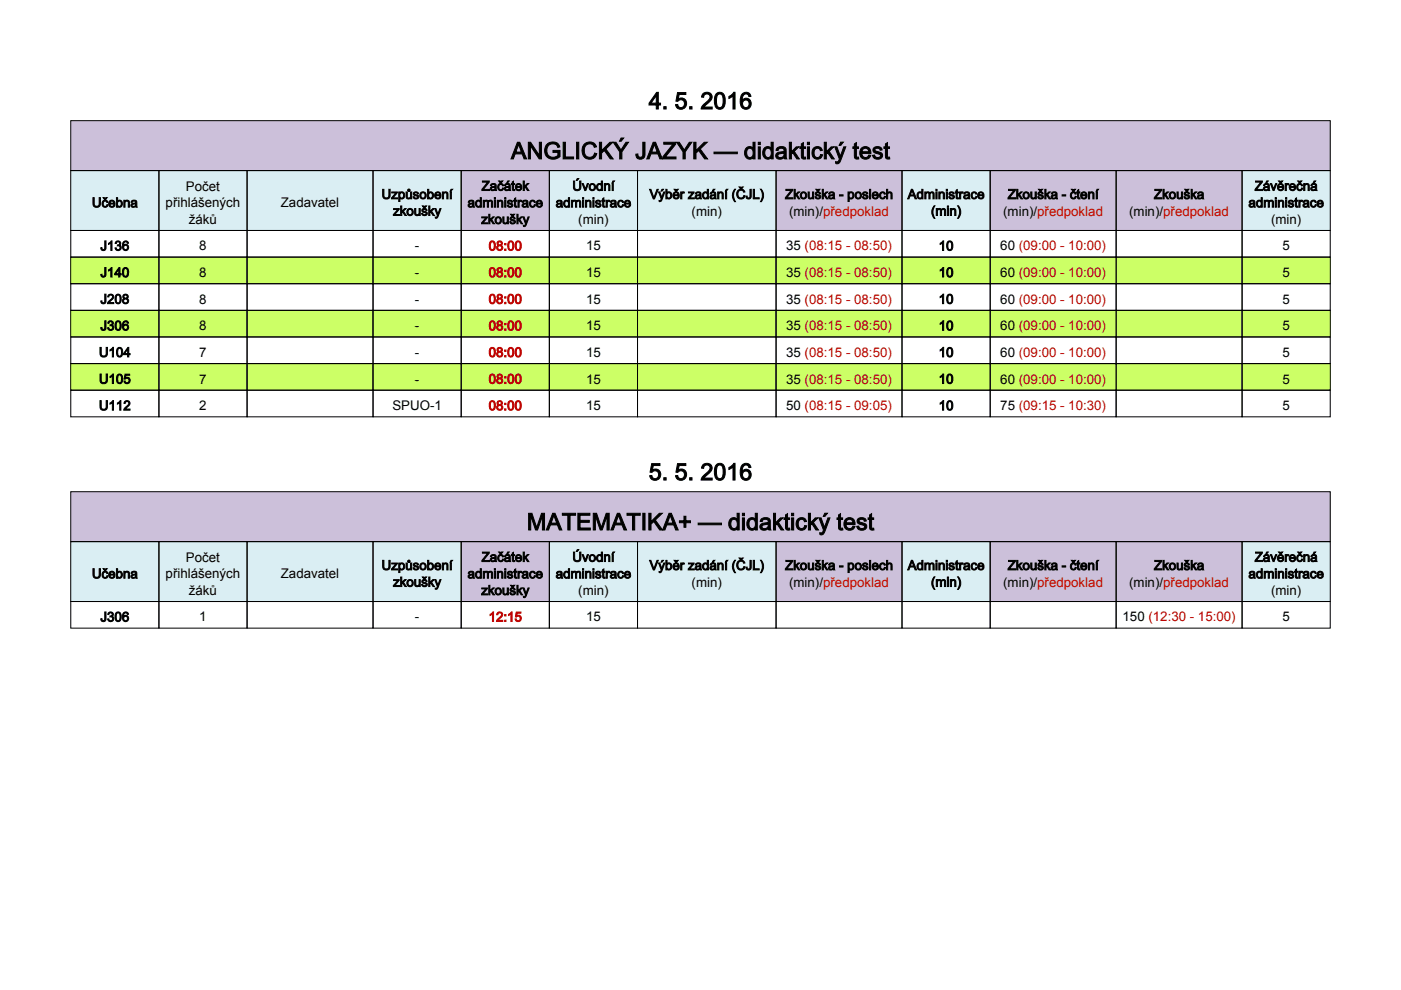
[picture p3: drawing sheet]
<svg xmlns="http://www.w3.org/2000/svg" width="297mm" height="210mm" viewBox="0 0 297 210" stroke-linecap="round" stroke-linejoin="round" font-family="sans-serif">
<defs><g id="words">
<g font-size="4.9">
<text x="137.5" y="23.1">4. 5. 2016</text>
<text x="108.3" y="33.7">ANGLICKÝ JAZYK — didaktický test</text>
<text x="137.5" y="101.8">5. 5. 2016</text>
<text x="111.7" y="112.4">MATEMATIKA+ — didaktický test</text>
</g>
<g font-size="2.8">
<text x="39.4" y="40.4">Počet</text>
<text x="102.1" y="40.4">Začátek</text>
<text x="121.4" y="40.4">Úvodní</text>
<text x="266" y="40.4">Závěrečná</text>
<text x="19.5" y="43.9">Učebna</text>
<text x="35.1" y="43.9">přihlášených</text>
<text x="40.1" y="47.5">žáků</text>
<text x="59.5" y="43.9">Zadavatel</text>
<text x="80.9" y="42.2">Uzpůsobení</text>
<text x="83.3" y="45.7">zkoušky</text>
<text x="99.1" y="43.9">administrace</text>
<text x="102" y="47.5">zkoušky</text>
<text x="117.8" y="43.9">administrace</text>
<text x="122.6" y="47.5">(min)</text>
<text x="137.7" y="42.2">Výběr zadání (ČJL)</text>
<text x="146.6" y="45.7">(min)</text>
<text x="166.4" y="42.2">Zkouška - poslech</text>
<text x="167.3" y="45.7">(min)/předpoklad</text>
<text x="192.4" y="42.2">Administrace</text>
<text x="197.4" y="45.7">(min)</text>
<text x="212.7" y="45.7">(min)/předpoklad</text>
<text x="213.7" y="42.2">Zkouška - čtení</text>
<text x="239.4" y="45.7">(min)/předpoklad</text>
<text x="244.7" y="42.2">Zkouška</text>
<text x="264.7" y="43.9">administrace</text>
<text x="269.5" y="47.5">(min)</text>
<text x="21.3" y="53.1">J136</text>
<text x="42.3" y="53.1">8</text>
<text x="88" y="53.1">-</text>
<text x="124.3" y="53.1">15</text>
<text x="166.7" y="53.1">35 (08:15 - 08:50)</text>
<text x="199" y="53.1">10</text>
<text x="212.1" y="53.1">60 (09:00 - 10:00)</text>
<text x="271.9" y="53.1">5</text>
<text x="21.3" y="58.7">J140</text>
<text x="42.3" y="58.7">8</text>
<text x="88" y="58.7">-</text>
<text x="124.3" y="58.7">15</text>
<text x="166.7" y="58.7">35 (08:15 - 08:50)</text>
<text x="199" y="58.7">10</text>
<text x="212.1" y="58.7">60 (09:00 - 10:00)</text>
<text x="271.9" y="58.7">5</text>
<text x="21.3" y="64.4">J208</text>
<text x="42.3" y="64.4">8</text>
<text x="88" y="64.4">-</text>
<text x="124.3" y="64.4">15</text>
<text x="166.7" y="64.4">35 (08:15 - 08:50)</text>
<text x="199" y="64.4">10</text>
<text x="212.1" y="64.4">60 (09:00 - 10:00)</text>
<text x="271.9" y="64.4">5</text>
<text x="21.3" y="70">J306</text>
<text x="42.3" y="70">8</text>
<text x="88" y="70">-</text>
<text x="124.3" y="70">15</text>
<text x="166.7" y="70">35 (08:15 - 08:50)</text>
<text x="199" y="70">10</text>
<text x="212.1" y="70">60 (09:00 - 10:00)</text>
<text x="271.9" y="70">5</text>
<text x="21" y="75.7">U104</text>
<text x="42.3" y="75.7">7</text>
<text x="88" y="75.7">-</text>
<text x="124.3" y="75.7">15</text>
<text x="166.7" y="75.7">35 (08:15 - 08:50)</text>
<text x="199" y="75.7">10</text>
<text x="212.1" y="75.7">60 (09:00 - 10:00)</text>
<text x="271.9" y="75.7">5</text>
<text x="21" y="81.3">U105</text>
<text x="42.3" y="81.3">7</text>
<text x="88" y="81.3">-</text>
<text x="124.3" y="81.3">15</text>
<text x="166.7" y="81.3">35 (08:15 - 08:50)</text>
<text x="199" y="81.3">10</text>
<text x="212.1" y="81.3">60 (09:00 - 10:00)</text>
<text x="271.9" y="81.3">5</text>
<text x="21" y="87">U112</text>
<text x="42.3" y="87">2</text>
<text x="83.2" y="87">SPUO-1</text>
<text x="124.3" y="87">15</text>
<text x="166.7" y="87">50 (08:15 - 09:05)</text>
<text x="199" y="87">10</text>
<text x="212.1" y="87">75 (09:15 - 10:30)</text>
<text x="271.9" y="87">5</text>
<text x="39.4" y="119.1">Počet</text>
<text x="102.1" y="119.1">Začátek</text>
<text x="121.4" y="119.1">Úvodní</text>
<text x="266" y="119.1">Závěrečná</text>
<text x="19.5" y="122.6">Učebna</text>
<text x="35.1" y="122.6">přihlášených</text>
<text x="59.5" y="122.6">Zadavatel</text>
<text x="80.9" y="120.8">Uzpůsobení</text>
<text x="83.3" y="124.4">zkoušky</text>
<text x="99.1" y="122.6">administrace</text>
<text x="117.8" y="122.6">administrace</text>
<text x="137.7" y="120.8">Výběr zadání (ČJL)</text>
<text x="146.6" y="124.4">(min)</text>
<text x="166.4" y="120.8">Zkouška - poslech</text>
<text x="167.3" y="124.4">(min)/předpoklad</text>
<text x="192.4" y="120.8">Administrace</text>
<text x="197.4" y="124.4">(min)</text>
<text x="212.7" y="124.4">(min)/předpoklad</text>
<text x="213.7" y="120.8">Zkouška - čtení</text>
<text x="239.4" y="124.4">(min)/předpoklad</text>
<text x="244.7" y="120.8">Zkouška</text>
<text x="264.7" y="122.6">administrace</text>
<text x="21.3" y="131.8">J306</text>
<text x="40.1" y="126.1">žáků</text>
<text x="42.3" y="131.8">1</text>
<text x="88" y="131.8">-</text>
<text x="102" y="126.1">zkoušky</text>
<text x="122.6" y="126.1">(min)</text>
<text x="124.3" y="131.8">15</text>
<text x="238" y="131.8">150 (12:30 - 15:00)</text>
<text x="269.5" y="126.1">(min)</text>
<text x="271.9" y="131.8">5</text>
</g>
<g font-size="2.8" fill="#c00000">
<text x="103.6" y="53.1">08:00</text>
<text x="103.6" y="58.7">08:00</text>
<text x="103.6" y="64.4">08:00</text>
<text x="103.6" y="70">08:00</text>
<text x="103.6" y="75.7">08:00</text>
<text x="103.6" y="81.3">08:00</text>
<text x="103.6" y="87">08:00</text>
<text x="103.6" y="131.8">12:15</text>
</g>
</g></defs>
<path d="M15 25.6h267v10.6h-267z" fill="#ccc0da"/>
<g fill="#daeef3">
<path d="M15 36.2h18.7v12.7h-18.7z"/>
<path d="M33.7 36.2h18.7v12.7h-18.7z"/>
<path d="M52.4 36.2h26.7v12.7h-26.7z"/>
<path d="M79.1 36.2h18.7v12.7h-18.7z"/>
</g>
<path d="M97.8 36.2h18.7v12.7h-18.7z" fill="#ccc0da"/>
<g fill="#daeef3">
<path d="M116.5 36.2h18.7v12.7h-18.7z"/>
<path d="M135.2 36.2h29.3v12.7h-29.3z"/>
</g>
<path d="M164.5 36.2h26.7v12.7h-26.7z" fill="#ccc0da"/>
<path d="M191.2 36.2h18.7v12.7h-18.7z" fill="#daeef3"/>
<g fill="#ccc0da">
<path d="M209.9 36.2h26.7v12.7h-26.7z"/>
<path d="M236.6 36.2h26.7v12.7h-26.7z"/>
</g>
<path d="M263.3 36.2h18.7v12.7h-18.7z" fill="#daeef3"/>
<g fill="#fff">
<path d="M15 48.9h18.7v5.6h-18.7z"/>
<path d="M33.7 48.9h18.7v5.6h-18.7z"/>
<path d="M52.4 48.9h26.7v5.6h-26.7z"/>
<path d="M79.1 48.9h18.7v5.6h-18.7z"/>
<path d="M97.8 48.9h18.7v5.6h-18.7z"/>
<path d="M116.5 48.9h18.7v5.6h-18.7z"/>
<path d="M135.2 48.9h29.3v5.6h-29.3z"/>
<path d="M164.5 48.9h26.7v5.6h-26.7z"/>
<path d="M191.2 48.9h18.7v5.6h-18.7z"/>
<path d="M209.9 48.9h26.7v5.6h-26.7z"/>
<path d="M236.6 48.9h26.7v5.6h-26.7z"/>
<path d="M263.3 48.9h18.7v5.6h-18.7z"/>
</g>
<g fill="#cf6">
<path d="M15 54.5h18.7v5.7h-18.7z"/>
<path d="M33.7 54.5h18.7v5.7h-18.7z"/>
<path d="M52.4 54.5h26.7v5.7h-26.7z"/>
<path d="M79.1 54.5h18.7v5.7h-18.7z"/>
<path d="M97.8 54.5h18.7v5.7h-18.7z"/>
<path d="M116.5 54.5h18.7v5.7h-18.7z"/>
<path d="M135.2 54.5h29.3v5.7h-29.3z"/>
<path d="M164.5 54.5h26.7v5.7h-26.7z"/>
<path d="M191.2 54.5h18.7v5.7h-18.7z"/>
<path d="M209.9 54.5h26.7v5.7h-26.7z"/>
<path d="M236.6 54.5h26.7v5.7h-26.7z"/>
<path d="M263.3 54.5h18.7v5.7h-18.7z"/>
</g>
<g fill="#fff">
<path d="M15 60.2h18.7v5.6h-18.7z"/>
<path d="M33.7 60.2h18.7v5.6h-18.7z"/>
<path d="M52.4 60.2h26.7v5.6h-26.7z"/>
<path d="M79.1 60.2h18.7v5.6h-18.7z"/>
<path d="M97.8 60.2h18.7v5.6h-18.7z"/>
<path d="M116.5 60.2h18.7v5.6h-18.7z"/>
<path d="M135.2 60.2h29.3v5.6h-29.3z"/>
<path d="M164.5 60.2h26.7v5.6h-26.7z"/>
<path d="M191.2 60.2h18.7v5.6h-18.7z"/>
<path d="M209.9 60.2h26.7v5.6h-26.7z"/>
<path d="M236.6 60.2h26.7v5.6h-26.7z"/>
<path d="M263.3 60.2h18.7v5.6h-18.7z"/>
</g>
<g fill="#cf6">
<path d="M15 65.8h18.7v5.6h-18.7z"/>
<path d="M33.7 65.8h18.7v5.6h-18.7z"/>
<path d="M52.4 65.8h26.7v5.6h-26.7z"/>
<path d="M79.1 65.8h18.7v5.6h-18.7z"/>
<path d="M97.8 65.8h18.7v5.6h-18.7z"/>
<path d="M116.5 65.8h18.7v5.6h-18.7z"/>
<path d="M135.2 65.8h29.3v5.6h-29.3z"/>
<path d="M164.5 65.8h26.7v5.6h-26.7z"/>
<path d="M191.2 65.8h18.7v5.6h-18.7z"/>
<path d="M209.9 65.8h26.7v5.6h-26.7z"/>
<path d="M236.6 65.8h26.7v5.6h-26.7z"/>
<path d="M263.3 65.8h18.7v5.6h-18.7z"/>
</g>
<g fill="#fff">
<path d="M15 71.4h18.7v5.7h-18.7z"/>
<path d="M33.7 71.4h18.7v5.7h-18.7z"/>
<path d="M52.4 71.4h26.7v5.7h-26.7z"/>
<path d="M79.1 71.4h18.7v5.7h-18.7z"/>
<path d="M97.8 71.4h18.7v5.7h-18.7z"/>
<path d="M116.5 71.4h18.7v5.7h-18.7z"/>
<path d="M135.2 71.4h29.3v5.7h-29.3z"/>
<path d="M164.5 71.4h26.7v5.7h-26.7z"/>
<path d="M191.2 71.4h18.7v5.7h-18.7z"/>
<path d="M209.9 71.4h26.7v5.7h-26.7z"/>
<path d="M236.6 71.4h26.7v5.7h-26.7z"/>
<path d="M263.3 71.4h18.7v5.7h-18.7z"/>
</g>
<g fill="#cf6">
<path d="M15 77.1h18.7v5.6h-18.7z"/>
<path d="M33.7 77.1h18.7v5.6h-18.7z"/>
<path d="M52.4 77.1h26.7v5.6h-26.7z"/>
<path d="M79.1 77.1h18.7v5.6h-18.7z"/>
<path d="M97.8 77.1h18.7v5.6h-18.7z"/>
<path d="M116.5 77.1h18.7v5.6h-18.7z"/>
<path d="M135.2 77.1h29.3v5.6h-29.3z"/>
<path d="M164.5 77.1h26.7v5.6h-26.7z"/>
<path d="M191.2 77.1h18.7v5.6h-18.7z"/>
<path d="M209.9 77.1h26.7v5.6h-26.7z"/>
<path d="M236.6 77.1h26.7v5.6h-26.7z"/>
<path d="M263.3 77.1h18.7v5.6h-18.7z"/>
</g>
<g fill="#fff">
<path d="M15 82.7h18.7v5.7h-18.7z"/>
<path d="M33.7 82.7h18.7v5.7h-18.7z"/>
<path d="M52.4 82.7h26.7v5.7h-26.7z"/>
<path d="M79.1 82.7h18.7v5.7h-18.7z"/>
<path d="M97.8 82.7h18.7v5.7h-18.7z"/>
<path d="M116.5 82.7h18.7v5.7h-18.7z"/>
<path d="M135.2 82.7h29.3v5.7h-29.3z"/>
<path d="M164.5 82.7h26.7v5.7h-26.7z"/>
<path d="M191.2 82.7h18.7v5.7h-18.7z"/>
<path d="M209.9 82.7h26.7v5.7h-26.7z"/>
<path d="M236.6 82.7h26.7v5.7h-26.7z"/>
<path d="M263.3 82.7h18.7v5.7h-18.7z"/>
</g>
<g fill="none" stroke="#000" stroke-width=".21">
<path d="M15 25.6h267v10.6h-267zM15 36.2h18.7v12.7h-18.7zM33.7 36.2h18.7v12.7h-18.7zM52.4 36.2h26.7v12.7h-26.7zM79.1 36.2h18.7v12.7h-18.7zM97.8 36.2h18.7v12.7h-18.7zM116.5 36.2h18.7v12.7h-18.7zM135.2 36.2h29.3v12.7h-29.3zM164.5 36.2h26.7v12.7h-26.7zM191.2 36.2h18.7v12.7h-18.7zM209.9 36.2h26.7v12.7h-26.7zM236.6 36.2h26.7v12.7h-26.7z"/>
<path d="M263.3 36.2h18.7v12.7h-18.7zM15 48.9h18.7v5.6h-18.7zM15 54.5h18.7v5.7h-18.7zM33.7 48.9h18.7v5.6h-18.7zM33.7 54.5h18.7v5.7h-18.7zM52.4 48.9h26.7v5.6h-26.7zM52.4 54.5h26.7v5.7h-26.7zM79.1 48.9h18.7v5.6h-18.7zM79.1 54.5h18.7v5.7h-18.7zM97.8 48.9h18.7v5.6h-18.7zM97.8 54.5h18.7v5.7h-18.7zM116.5 48.9h18.7v5.6h-18.7z"/>
<path d="M116.5 54.5h18.7v5.7h-18.7zM135.2 48.9h29.3v5.6h-29.3zM135.2 54.5h29.3v5.7h-29.3zM164.5 48.9h26.7v5.6h-26.7zM164.5 54.5h26.7v5.7h-26.7zM191.2 48.9h18.7v5.6h-18.7zM191.2 54.5h18.7v5.7h-18.7zM209.9 48.9h26.7v5.6h-26.7zM209.9 54.5h26.7v5.7h-26.7zM236.6 48.9h26.7v5.6h-26.7zM236.6 54.5h26.7v5.7h-26.7zM263.3 48.9h18.7v5.6h-18.7z"/>
<path d="M263.3 54.5h18.7v5.7h-18.7zM15 60.2h18.7v5.6h-18.7zM15 65.8h18.7v5.6h-18.7zM15 71.4h18.7v5.7h-18.7zM15 77.1h18.7v5.6h-18.7zM33.7 60.2h18.7v5.6h-18.7zM33.7 65.8h18.7v5.6h-18.7zM33.7 71.4h18.7v5.7h-18.7zM33.7 77.1h18.7v5.6h-18.7zM52.4 60.2h26.7v5.6h-26.7zM52.4 65.8h26.7v5.6h-26.7zM52.4 71.4h26.7v5.7h-26.7z"/>
<path d="M52.4 77.1h26.7v5.6h-26.7zM79.1 60.2h18.7v5.6h-18.7zM79.1 65.8h18.7v5.6h-18.7zM79.1 71.4h18.7v5.7h-18.7zM79.1 77.1h18.7v5.6h-18.7zM97.8 60.2h18.7v5.6h-18.7zM97.8 65.8h18.7v5.6h-18.7zM97.8 71.4h18.7v5.7h-18.7zM97.8 77.1h18.7v5.6h-18.7zM116.5 60.2h18.7v5.6h-18.7zM116.5 65.8h18.7v5.6h-18.7zM116.5 71.4h18.7v5.7h-18.7z"/>
<path d="M116.5 77.1h18.7v5.6h-18.7zM135.2 60.2h29.3v5.6h-29.3zM135.2 65.8h29.3v5.6h-29.3zM135.2 71.4h29.3v5.7h-29.3zM135.2 77.1h29.3v5.6h-29.3zM164.5 60.2h26.7v5.6h-26.7zM164.5 65.8h26.7v5.6h-26.7zM164.5 71.4h26.7v5.7h-26.7zM164.5 77.1h26.7v5.6h-26.7zM191.2 60.2h18.7v5.6h-18.7zM191.2 65.8h18.7v5.6h-18.7zM191.2 71.4h18.7v5.7h-18.7z"/>
<path d="M191.2 77.1h18.7v5.6h-18.7zM209.9 60.2h26.7v5.6h-26.7zM209.9 65.8h26.7v5.6h-26.7zM209.9 71.4h26.7v5.7h-26.7zM209.9 77.1h26.7v5.6h-26.7zM236.6 60.2h26.7v5.6h-26.7zM236.6 65.8h26.7v5.6h-26.7zM236.6 71.4h26.7v5.7h-26.7zM236.6 77.1h26.7v5.6h-26.7zM263.3 60.2h18.7v5.6h-18.7zM263.3 65.8h18.7v5.6h-18.7zM263.3 71.4h18.7v5.7h-18.7z"/>
<path d="M263.3 77.1h18.7v5.6h-18.7zM15 82.7h18.7v5.7h-18.7zM33.7 82.7h18.7v5.7h-18.7zM52.4 82.7h26.7v5.7h-26.7zM79.1 82.7h18.7v5.7h-18.7zM97.8 82.7h18.7v5.7h-18.7zM116.5 82.7h18.7v5.7h-18.7zM135.2 82.7h29.3v5.7h-29.3zM164.5 82.7h26.7v5.7h-26.7zM191.2 82.7h18.7v5.7h-18.7zM209.9 82.7h26.7v5.7h-26.7zM236.6 82.7h26.7v5.7h-26.7z"/>
<path d="M263.3 82.7h18.7v5.7h-18.7z"/>
</g>
<path d="M15 104.3h267v10.5h-267z" fill="#ccc0da"/>
<g fill="#daeef3">
<path d="M15 114.8h18.7v12.7h-18.7z"/>
<path d="M33.7 114.8h18.7v12.7h-18.7z"/>
<path d="M52.4 114.8h26.7v12.7h-26.7z"/>
<path d="M79.1 114.8h18.7v12.7h-18.7z"/>
</g>
<path d="M97.8 114.8h18.7v12.7h-18.7z" fill="#ccc0da"/>
<g fill="#daeef3">
<path d="M116.5 114.8h18.7v12.7h-18.7z"/>
<path d="M135.2 114.8h29.3v12.7h-29.3z"/>
</g>
<path d="M164.5 114.8h26.7v12.7h-26.7z" fill="#ccc0da"/>
<path d="M191.2 114.8h18.7v12.7h-18.7z" fill="#daeef3"/>
<g fill="#ccc0da">
<path d="M209.9 114.8h26.7v12.7h-26.7z"/>
<path d="M236.6 114.8h26.7v12.7h-26.7z"/>
</g>
<path d="M263.3 114.8h18.7v12.7h-18.7z" fill="#daeef3"/>
<g fill="#fff">
<path d="M15 127.5h18.7v5.7h-18.7z"/>
<path d="M33.7 127.5h18.7v5.7h-18.7z"/>
<path d="M52.4 127.5h26.7v5.7h-26.7z"/>
<path d="M79.1 127.5h18.7v5.7h-18.7z"/>
<path d="M97.8 127.5h18.7v5.7h-18.7z"/>
<path d="M116.5 127.5h18.7v5.7h-18.7z"/>
<path d="M135.2 127.5h29.3v5.7h-29.3z"/>
<path d="M164.5 127.5h26.7v5.7h-26.7z"/>
<path d="M191.2 127.5h18.7v5.7h-18.7z"/>
<path d="M209.9 127.5h26.7v5.7h-26.7z"/>
<path d="M236.6 127.5h26.7v5.7h-26.7z"/>
<path d="M263.3 127.5h18.7v5.7h-18.7z"/>
</g>
<g fill="none" stroke="#000" stroke-width=".21">
<path d="M15 104.3h267v10.5h-267zM15 114.8h18.7v12.7h-18.7zM33.7 114.8h18.7v12.7h-18.7zM52.4 114.8h26.7v12.7h-26.7zM79.1 114.8h18.7v12.7h-18.7zM97.8 114.8h18.7v12.7h-18.7zM116.5 114.8h18.7v12.7h-18.7zM135.2 114.8h29.3v12.7h-29.3zM164.5 114.8h26.7v12.7h-26.7zM191.2 114.8h18.7v12.7h-18.7zM209.9 114.8h26.7v12.7h-26.7zM236.6 114.8h26.7v12.7h-26.7z"/>
<path d="M263.3 114.8h18.7v12.7h-18.7zM15 127.5h18.7v5.7h-18.7zM33.7 127.5h18.7v5.7h-18.7zM52.4 127.5h26.7v5.7h-26.7zM79.1 127.5h18.7v5.7h-18.7zM97.8 127.5h18.7v5.7h-18.7zM116.5 127.5h18.7v5.7h-18.7zM135.2 127.5h29.3v5.7h-29.3zM164.5 127.5h26.7v5.7h-26.7zM191.2 127.5h18.7v5.7h-18.7zM209.9 127.5h26.7v5.7h-26.7zM236.6 127.5h26.7v5.7h-26.7z"/>
<path d="M263.3 127.5h18.7v5.7h-18.7z"/>
</g>
<use href="#words"/>
</svg>
